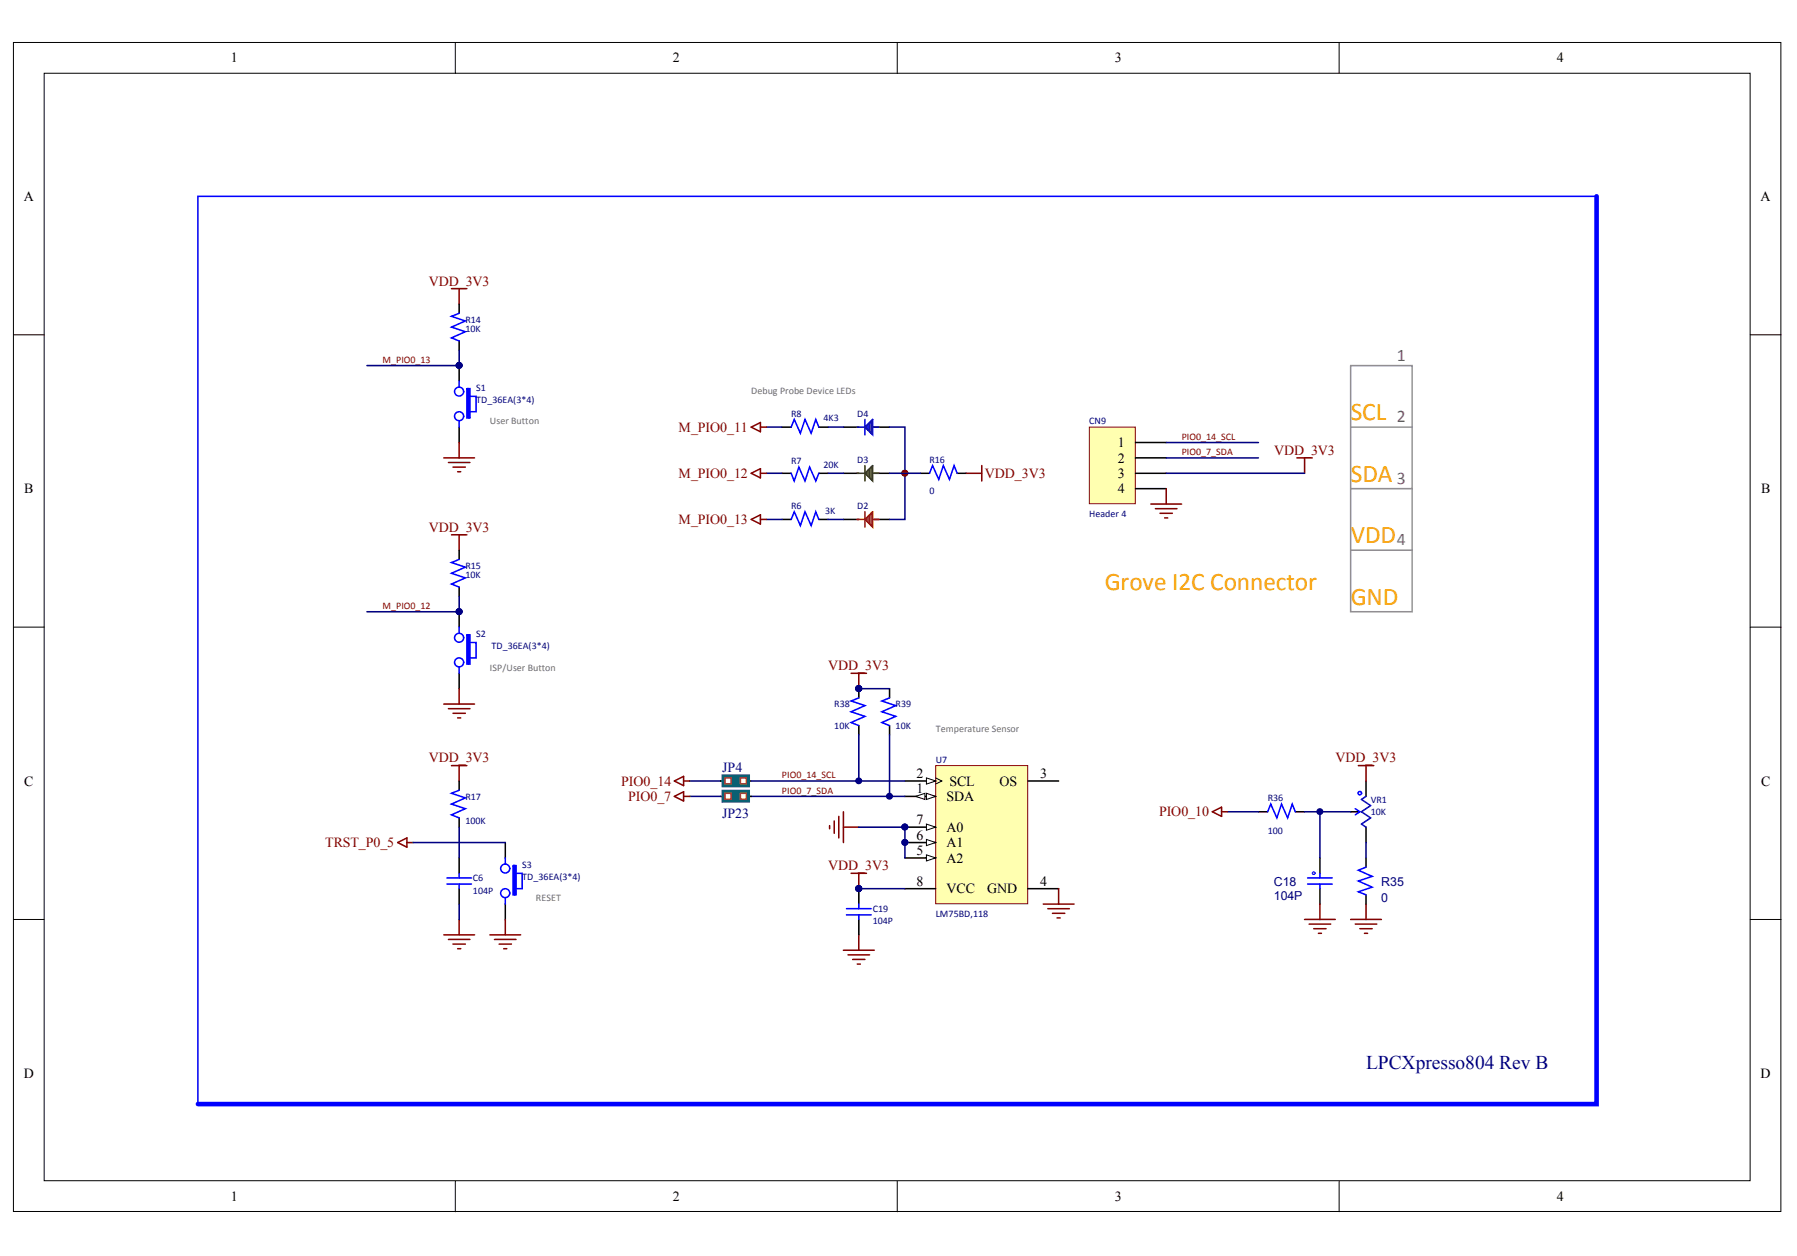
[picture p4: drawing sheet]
<svg xmlns="http://www.w3.org/2000/svg" width="288mm" height="201mm" viewBox="0 0 288 201" stroke-linecap="round" stroke-linejoin="round" font-family="sans-serif">
<defs><g id="words">
<g font-size="4" fill="#ffa700">
<text x="216.4" y="67.3">SCL</text>
<text x="216.4" y="77.2">SDA</text>
<text x="216.4" y="87">VDD</text>
<text x="177" y="94.4">Grove I2C Connector</text>
<text x="216.4" y="96.9">GND</text>
</g>
<text font-size="3.1" fill="#000080" x="218.8" y="171.2">LPCXpresso804 Rev B</text>
<g font-size="2.8" fill="#696a6d">
<text x="223.8" y="57.8">1</text>
<text x="223.8" y="67.6">2</text>
<text x="223.8" y="77.5">3</text>
<text x="223.8" y="87.3">4</text>
</g>
<g font-size="2.2">
<text x="37" y="10">1</text>
<text x="107.8" y="10">2</text>
<text x="178.6" y="10">3</text>
<text x="249.4" y="10">4</text>
<text x="3.8" y="32.2">A</text>
<text x="282" y="32.2">A</text>
<text x="179" y="71.6">1</text>
<text x="179" y="74">2</text>
<text x="179" y="76.5">3</text>
<text x="3.9" y="79">B</text>
<text x="179" y="79">4</text>
<text x="282.1" y="79">B</text>
<text x="3.9" y="125.8">C</text>
<text x="146.8" y="124.6">2</text>
<text x="152.1" y="125.8">SCL</text>
<text x="160.1" y="125.8">OS</text>
<text x="166.6" y="124.6">3</text>
<text x="282.1" y="125.8">C</text>
<text x="146.8" y="127">1</text>
<text x="146.8" y="131.9">7</text>
<text x="151.6" y="128.2">SDA</text>
<text x="146.8" y="136.9">5</text>
<text x="146.8" y="134.4">6</text>
<text x="151.6" y="135.7">A1</text>
<text x="151.6" y="133.2">A0</text>
<text x="146.8" y="141.8">8</text>
<text x="151.6" y="138.1">A2</text>
<text x="151.6" y="143">VCC</text>
<text x="158.1" y="143">GND</text>
<text x="166.6" y="141.8">4</text>
<text x="3.8" y="172.6">D</text>
<text x="282" y="172.6">D</text>
<text x="37" y="192.3">1</text>
<text x="107.8" y="192.3">2</text>
<text x="178.6" y="192.3">3</text>
<text x="249.4" y="192.3">4</text>
</g>
<g font-size="2.2" fill="#800000">
<text x="68.7" y="45.7">VDD_3V3</text>
<text x="108.7" y="69.1">M_PIO0_11</text>
<text x="108.7" y="76.5">M_PIO0_12</text>
<text x="157.8" y="76.5">VDD_3V3</text>
<text x="204.1" y="72.8">VDD_3V3</text>
<text x="108.7" y="83.9">M_PIO0_13</text>
<text x="68.7" y="85.1">VDD_3V3</text>
<text x="132.7" y="107.3">VDD_3V3</text>
<text x="68.7" y="122.1">VDD_3V3</text>
<text x="99.5" y="125.8">PIO0_14</text>
<text x="213.9" y="122.1">VDD_3V3</text>
<text x="100.6" y="128.2">PIO0_7</text>
<text x="185.7" y="130.7">PIO0_10</text>
<text x="52.1" y="135.7">TRST_P0_5</text>
<text x="132.7" y="139.3">VDD_3V3</text>
</g>
<g font-size="2.2" fill="#000080">
<text x="115.7" y="123.5">JP4</text>
<text x="115.7" y="131">JP23</text>
</g>
<g font-size="2" fill="#000080">
<text x="204.1" y="141.8">C18</text>
<text x="221.3" y="141.8">R35</text>
<text x="204.1" y="144.1">104P</text>
<text x="221.3" y="144.3">0</text>
</g>
<g font-size="1.6" fill="#000080">
<text x="74.5" y="53.2">10K</text>
<text x="74.5" y="51.7">R14</text>
<text x="76.3" y="62.5">S1</text>
<text x="76.3" y="64.5">TD_36EA(3*4)</text>
<text x="126.7" y="66.7">R8</text>
<text x="131.9" y="67.5">4K3</text>
<text x="137.3" y="66.7">D4</text>
<text x="174.5" y="67.9">CN9</text>
<text x="126.7" y="74.3">R7</text>
<text x="131.9" y="74.8">20K</text>
<text x="137.3" y="74.1">D3</text>
<text x="148.9" y="74.1">R16</text>
<text x="126.7" y="81.5">R6</text>
<text x="132.2" y="82.2">3K</text>
<text x="137.3" y="81.5">D2</text>
<text x="148.9" y="79">0</text>
<text x="174.5" y="82.7">Header 4</text>
<text x="74.5" y="92.6">10K</text>
<text x="74.5" y="91.1">R15</text>
<text x="76.3" y="102">S2</text>
<text x="78.7" y="103.9">TD_36EA(3*4)</text>
<text x="133.6" y="113.3">R38</text>
<text x="143.5" y="113.3">R39</text>
<text x="133.6" y="116.7">10K</text>
<text x="143.5" y="116.7">10K</text>
<text x="149.9" y="122.2">U7</text>
<text x="74.5" y="132">100K</text>
<text x="74.5" y="128.1">R17</text>
<text x="203.1" y="128.3">R36</text>
<text x="219.6" y="128.5">VR1</text>
<text x="219.6" y="130.5">10K</text>
<text x="203.1" y="133.5">100</text>
<text x="75.8" y="143.1">104P</text>
<text x="75.8" y="141.1">C6</text>
<text x="83.7" y="138.9">S3</text>
<text x="83.7" y="140.9">TD_36EA(3*4)</text>
<text x="139.8" y="148">104P</text>
<text x="139.8" y="146">C19</text>
<text x="149.9" y="146.8">LM75BD,118</text>
</g>
<g font-size="1.6" fill="#800000">
<text x="61.3" y="58.1">M_PIO0_13</text>
<text x="189.3" y="70.4">PIO0_14_SCL</text>
<text x="189.3" y="72.9">PIO0_7_SDA</text>
<text x="61.3" y="97.5">M_PIO0_12</text>
<text x="125.3" y="124.6">PIO0_14_SCL</text>
<text x="125.3" y="127">PIO0_7_SDA</text>
</g>
<g font-size="1.6" fill="#696a6d">
<text x="120.3" y="63">Debug Probe Device LEDs</text>
<text x="78.5" y="67.9">User Button</text>
<text x="78.5" y="107.4">ISP/User Button</text>
<text x="149.9" y="117.2">Temperature Sensor</text>
<text x="85.9" y="144.3">RESET</text>
</g>
</g></defs>
<g fill="#fff" stroke="#000" stroke-width=".16">
<path d="M2.2 6.8h283.1v187.2h-283.1z"/>
<path d="M7.1 11.7h273.3v177.3h-273.3z"/>
</g>
<path d="M72.9 6.8v4.9M143.7 6.8v4.9M214.5 6.8v4.9M2.2 53.6h4.9M280.4 53.6h4.9M2.2 100.4h4.9M280.4 100.4h4.9M2.2 147.2h4.9M280.4 147.2h4.9M72.9 189.1v4.9M143.7 189.1v4.9M214.5 189.1v4.9" fill="none" stroke="#000" stroke-width=".16"/>
<circle cx="145" cy="75.7" r=".47" fill="#000080" stroke="#000080" stroke-width=".16"/>
<path d="M125.3 68.4h1.4M131.2 68.4h1.4M135.1 75.8h2.5M135.1 68.4h2.5M140 75.8h2.5M140 68.4h2.5M147.4 75.8h1.5M153.3 75.8h1.5" fill="none" stroke="#000" stroke-width=".25"/>
<path d="M137.3 75.8h1.3M138.6 74.5v2.5M138.8 75.5v.5M139.1 75.3v1M139.3 75v1.5M139.5 74.8v2M139.8 74.5v2.5l-1.2-1.2zM139.8 75.8h1" fill="none" stroke="#008000" stroke-width=".25"/>
<path d="M137.3 68.4h1.3M138.6 67.2v2.4M138.8 68.1v.5M139.1 67.9v1M139.3 67.6v1.5M139.5 67.4v2M139.8 67.2v2.4l-1.2-1.2zM139.8 68.4h1" fill="none" stroke="#0000bf" stroke-width=".25"/>
<path d="M126.7 68.4l.5-1.2 1 2.2 .8-2.2 .9 2.2 .8-2.2 .5 1.2M148.9 75.8l.5-1.3 1 2.3 .7-2.3 1 2.3 .7-2.3 .5 1.3" fill="none" stroke="#00f" stroke-width=".25"/>
<path d="M154.8 75.8h2.5M157.3 74.5v2.5" fill="none" stroke="#800000" stroke-width=".25"/>
<path d="M149.9 122.6h14.7v22.1h-14.7z" fill="#ffffb0" stroke="#800000" stroke-width=".16"/>
<path d="M145 127.5h4.9" fill="none" stroke="#000" stroke-width=".25"/>
<g fill="#fff" stroke="#000" stroke-width=".16">
<path d="M148.4 127l1.5 .5-1.5 .5z"/>
<path d="M146.7 127.5l1.5-.5v1z"/>
</g>
<path d="M145 125h4.9" fill="none" stroke="#000" stroke-width=".25"/>
<path d="M149.9 124.5l1 .5-1 .5" fill="none" stroke="#000" stroke-width=".16"/>
<path d="M148.4 124.5l1.5 .5-1.5 .5z" fill="#fff" stroke="#000" stroke-width=".16"/>
<path d="M145 137.4h4.9M164.7 125h4.9M164.7 142.3h4.9" fill="none" stroke="#000" stroke-width=".25"/>
<path d="M148.4 136.9l1.5 .5-1.5 .4z" fill="#fff" stroke="#000" stroke-width=".16"/>
<path d="M145 134.9h4.9" fill="none" stroke="#000" stroke-width=".25"/>
<path d="M148.4 134.4l1.5 .5-1.5 .5z" fill="#fff" stroke="#000" stroke-width=".16"/>
<circle cx="145" cy="134.9" r=".47" fill="#000080" stroke="#000080" stroke-width=".16"/>
<path d="M145 132.4h4.9" fill="none" stroke="#000" stroke-width=".25"/>
<path d="M148.4 131.9l1.5 .5-1.5 .5z" fill="#fff" stroke="#000" stroke-width=".16"/>
<g fill="#000080" stroke="#000080" stroke-width=".16">
<circle cx="145" cy="132.4" r=".47"/>
<circle cx="145" cy="134.9" r=".47"/>
<circle cx="137.6" cy="142.3" r=".47"/>
<circle cx="137.6" cy="110.2" r=".47"/>
</g>
<g fill="none" stroke="#000" stroke-width=".25">
<path d="M125.3 75.8h1.4M131.2 75.8h1.4M125.3 83.2h1.4M131.2 83.2h1.4M135.1 83.2h2.5M140 83.2h2.5M137.6 110.3v1.4M137.6 116.2v1.4M142.5 110.3v1.4M142.5 116.2v1.4M216.4 130h1.2M218.8 125v2.5"/>
<path d="M218.8 132.4v2.5M137.6 142.3v2.4M137.6 147.2v2.5M145 142.3h4.9"/>
</g>
<g fill="none" stroke="#800000" stroke-width=".25">
<path d="M136.3 107.8h2.5M137.6 107.8v2.5M132.9 132.2v.5M133.6 131.4v2M134.4 130.7v3.4M135.1 130v4.9M135.1 132.4h2.5M136.3 139.8h2.5M137.6 139.8v2.5M135.1 152.1h4.9M135.9 152.9h3.4M136.6 153.6h2"/>
<path d="M137.3 154.3h.5M137.6 149.7v2.4M167.1 144.7h4.9M167.9 145.5h3.4M168.6 146.2h2M169.3 147h.5M169.6 142.3v2.4"/>
</g>
<path d="M126.7 75.8l.5 1.2 .8-2.2 1 2.2 .7-2.2 1 2.2 .5-1.2M126.7 83.2l.5-1.3 1 2.2 .8-2.2 .9 2.2 .8-2.2 .5 1.3M137.6 111.7l-1.3 .5 2.3 .8-2.3 1 2.3 .7-2.3 1 1.3 .5M142.5 111.7l-1.2 .5 2.2 .8-2.2 1 2.2 .7-2.2 1 1.2 .5M217.1 129.5l.7 .5-.7 .5M135.6 145.5h3.9M135.6 146.5h3.9M137.6 144.7v.8M137.6 146.5v.7" fill="none" stroke="#00f" stroke-width=".25"/>
<path d="M137.3 83.2h1.3M138.6 81.9v2.5M138.8 82.9v.5M139.1 82.7v1M139.3 82.4v1.5M139.5 82.2v1.9M139.8 81.9v2.5l-1.2-1.2zM139.8 83.2h1" fill="none" stroke="#f00" stroke-width=".25"/>
<path d="M218.8 127.5l-.7 .5 1.5 1-1.5 1 1.5 .9-1.5 1 .7 .5" fill="none" stroke="#0000bf" stroke-width=".25"/>
<circle cx="217.8" cy="127" r=".28" fill="#fff" stroke="#00f" stroke-width=".25"/>
<g fill="none" stroke="#800000" stroke-width=".25">
<path d="M120.3 68.4l1.5-.8v1.5zM120.3 75.8l1.5-.8v1.5zM121.8 68.4h1M121.8 75.8h1M120.3 83.2l1.5-.8v1.5zM121.8 83.2h1M194.2 130l1.5-.8v1.5zM195.7 130h1M217.6 122.6h2.5M218.8 122.6v2.4M216.4 147.2h4.9M217.1 147.9h3.5"/>
<path d="M217.8 148.7h2M218.6 149.4h.5M218.8 144.7v2.5"/>
</g>
<path d="M201.6 130h1.5M207.5 130h1.5M211.4 137.4v2.4M211.4 142.3v2.4" fill="none" stroke="#000" stroke-width=".25"/>
<path d="M203.1 130l.5-1.3 .9 2.2 .8-2.2 1 2.2 .7-2.2 .5 1.3M211.4 139.8v.8M209.5 141.5h3.9M209.5 140.6h3.9M211.4 141.5v.8" fill="none" stroke="#00f" stroke-width=".25"/>
<g fill="none" stroke="#000080" stroke-width=".25">
<path d="M122.8 68.4h2.5M122.8 75.8h2.5M132.6 68.4h2.5M132.6 75.8h2.5M142.5 68.4h2.5v14.8h-2.5M122.8 83.2h2.5M132.6 83.2h2.5M137.6 117.6v7.4M137.6 110.3h4.9M142.5 117.6v9.9M120.3 127.5h24.7M196.7 130h4.9"/>
<path d="M209 130h7.4M137.6 142.3h7.4"/>
</g>
<g fill="#000080" stroke="#000080" stroke-width=".16">
<circle cx="137.6" cy="142.3" r=".47"/>
<circle cx="137.6" cy="125" r=".47"/>
<circle cx="142.5" cy="127.5" r=".47"/>
<circle cx="137.6" cy="110.2" r=".47"/>
</g>
<circle cx="210.4" cy="139.8" r=".23" fill="#c0c0c0" stroke="#00f" stroke-width=".16"/>
<g fill="none" stroke="#000" stroke-width=".25">
<path d="M73.6 48.7v1.5M73.6 54.6v1.5M73.6 58.5v2.5M73.6 68.4v2.4M73.6 88.1v1.5M73.6 94v1.5M73.6 97.9v2.5M73.6 107.8v2.5M73.6 125v1.5M73.6 130.9v1.5M73.6 137.4v2.4M80.9 134.9v2.5"/>
<path d="M218.8 137.4v1.4M73.6 142.3v2.4M80.9 144.7v2.5M218.8 143.3v1.4"/>
</g>
<g fill="none" stroke="#00f" stroke-width=".25">
<path d="M255.8 31.4h-224.1v145.4M73.6 50.2l-1.3 .4 2.2 .8-2.2 1 2.2 .7-2.2 1 1.3 .5M73.6 61v1M73.6 67.4v1M74.8 62.2v4.7h.2v-4.7h-.2h.5v4.7h-.3M75.3 63.5h1v2.4h-1.3M73.6 89.6l-1.3 .5 2.2 .7-2.2 1 2.2 .7-2.2 1 1.3 .5M73.6 100.4v1M73.6 106.8v1M74.8 101.6v4.7h.2v-4.7h-.2h.5v4.7h-.3M75.3 102.9h1v2.4h-1.3M73.6 126.5l-1.3 .5 2.2 .7-2.2 1 2.2 .8-2.2 1 1.3 .4"/>
<path d="M73.6 139.8v.8M80.9 137.4v.9M82.2 138.6v4.7h.2v-4.7h-.2h.5v4.7h-.3M82.7 139.8h1v2.5h-1.3M218.8 138.8l-1.2 .5 2.2 1-2.2 .7 2.2 1-2.2 .8 1.2 .5M71.6 141.5h3.9M71.6 140.6h3.9M73.6 141.5v.8M80.9 143.8v.9"/>
<circle cx="73.5" cy="66.6" r=".72"/>
<circle cx="73.5" cy="62.7" r=".72"/>
<circle cx="73.5" cy="106" r=".72"/>
<circle cx="73.5" cy="102.1" r=".72"/>
<circle cx="80.9" cy="139" r=".72"/>
<circle cx="80.9" cy="143" r=".72"/>
</g>
<g fill="none" stroke="#800000" stroke-width=".25">
<path d="M72.3 46.2h2.5M73.6 46.2v2.5M71.1 73.3h4.9M71.8 74h3.5M72.6 74.8h1.9M73.3 75.5h.5M73.6 70.8v2.5M72.3 85.6h2.5M73.6 85.6v2.5M71.1 112.7h4.9M71.8 113.5h3.5M72.6 114.2h1.9"/>
<path d="M73.3 114.9h.5M73.6 110.3v2.4M72.3 122.6h2.5M73.6 122.6v2.4M71.1 149.7h4.9M71.8 150.4h3.5M72.6 151.1h1.9M73.3 151.9h.5M73.6 147.2v2.5M78.5 149.7h4.9M79.2 150.4h3.5M80 151.1h1.9"/>
<path d="M80.7 151.9h.5M80.9 147.2v2.5M209 147.2h4.9M209.7 147.9h3.5M210.5 148.7h1.9M211.2 149.4h.5M211.4 144.7v2.5"/>
</g>
<path d="M211.4 130v7.4M73.6 144.7v2.5" fill="none" stroke="#000080" stroke-width=".25"/>
<g fill="#000080" stroke="#000080" stroke-width=".16">
<circle cx="211.4" cy="129.9" r=".47"/>
<circle cx="73.5" cy="58.5" r=".47"/>
<circle cx="73.5" cy="97.9" r=".47"/>
</g>
<path d="M255.8 31.4v145.4h-224.1" fill="none" stroke="#00f" stroke-width=".74"/>
<path d="M216.4 78.2h9.8M216.4 68.4h9.8M216.4 88.1h9.8" fill="none" stroke="#918e92" stroke-width=".25"/>
<path d="M174.5 68.4h7.4v12.2h-7.4z" fill="#ffffb0" stroke="#800000" stroke-width=".16"/>
<path d="M181.9 70.8h4.9M181.9 73.3h4.9M181.9 75.8h4.9M181.9 78.2h4.9M115.4 127.5h1.2M119.1 127.5h1.2" fill="none" stroke="#000" stroke-width=".25"/>
<path d="M186.8 78.2v2.5M207.7 73.3h2.5M209 73.3v2.5M184.4 80.7h4.9M185.1 81.4h3.4M185.8 82.2h2M186.6 82.9h.5" fill="none" stroke="#800000" stroke-width=".25"/>
<path d="M186.8 75.8h22.2M186.8 73.3h14.8M186.8 70.8h14.8" fill="none" stroke="#000080" stroke-width=".25"/>
<path d="M115.7 126.5h4.4v1.9h-4.4z" fill="#008080" stroke="#008080" stroke-width=".16"/>
<g fill="#fff" stroke="#de4f16" stroke-width=".25">
<path d="M118.6 127h1v.9h-1z"/>
<path d="M116.2 127h.9v.9h-.9z"/>
</g>
<path d="M110.5 125h4.9M110.5 127.5h4.9" fill="none" stroke="#000080" stroke-width=".25"/>
<path d="M63.7 134.9l1.5-.8v1.5zM65.2 134.9h1M108 125l1.5-.7v1.5zM108 127.5l1.5-.7v1.4zM109.5 125h1M109.5 127.5h1" fill="none" stroke="#800000" stroke-width=".25"/>
<circle cx="145" cy="75.7" r=".47" fill="#800000" stroke="#800000" stroke-width=".16"/>
<path d="M115.4 125h1.2M119.1 125h1.2" fill="none" stroke="#000" stroke-width=".25"/>
<path d="M115.7 124.1h4.4v1.9h-4.4z" fill="#008080" stroke="#008080" stroke-width=".16"/>
<g fill="#fff" stroke="#de4f16" stroke-width=".25">
<path d="M118.6 124.5h1v1h-1z"/>
<path d="M116.2 124.5h.9v1h-.9z"/>
</g>
<path d="M73.6 56.1v2.4h-14.8M142.5 75.8h4.9M73.6 95.5v2.4h-14.8M66.2 134.9h14.7M73.6 132.4v5M120.3 125h24.7M137.6 132.4h7.4v5M218.8 134.9v2.5" fill="none" stroke="#000080" stroke-width=".25"/>
<g fill="#000080" stroke="#000080" stroke-width=".16">
<circle cx="145" cy="132.4" r=".47"/>
<circle cx="73.5" cy="97.9" r=".47"/>
<circle cx="73.5" cy="58.5" r=".47"/>
</g>
<path d="M216.4 58.5h9.8v39.4h-9.8z" fill="none" stroke="#918e92" stroke-width=".25"/>
<use href="#words"/>
</svg>
